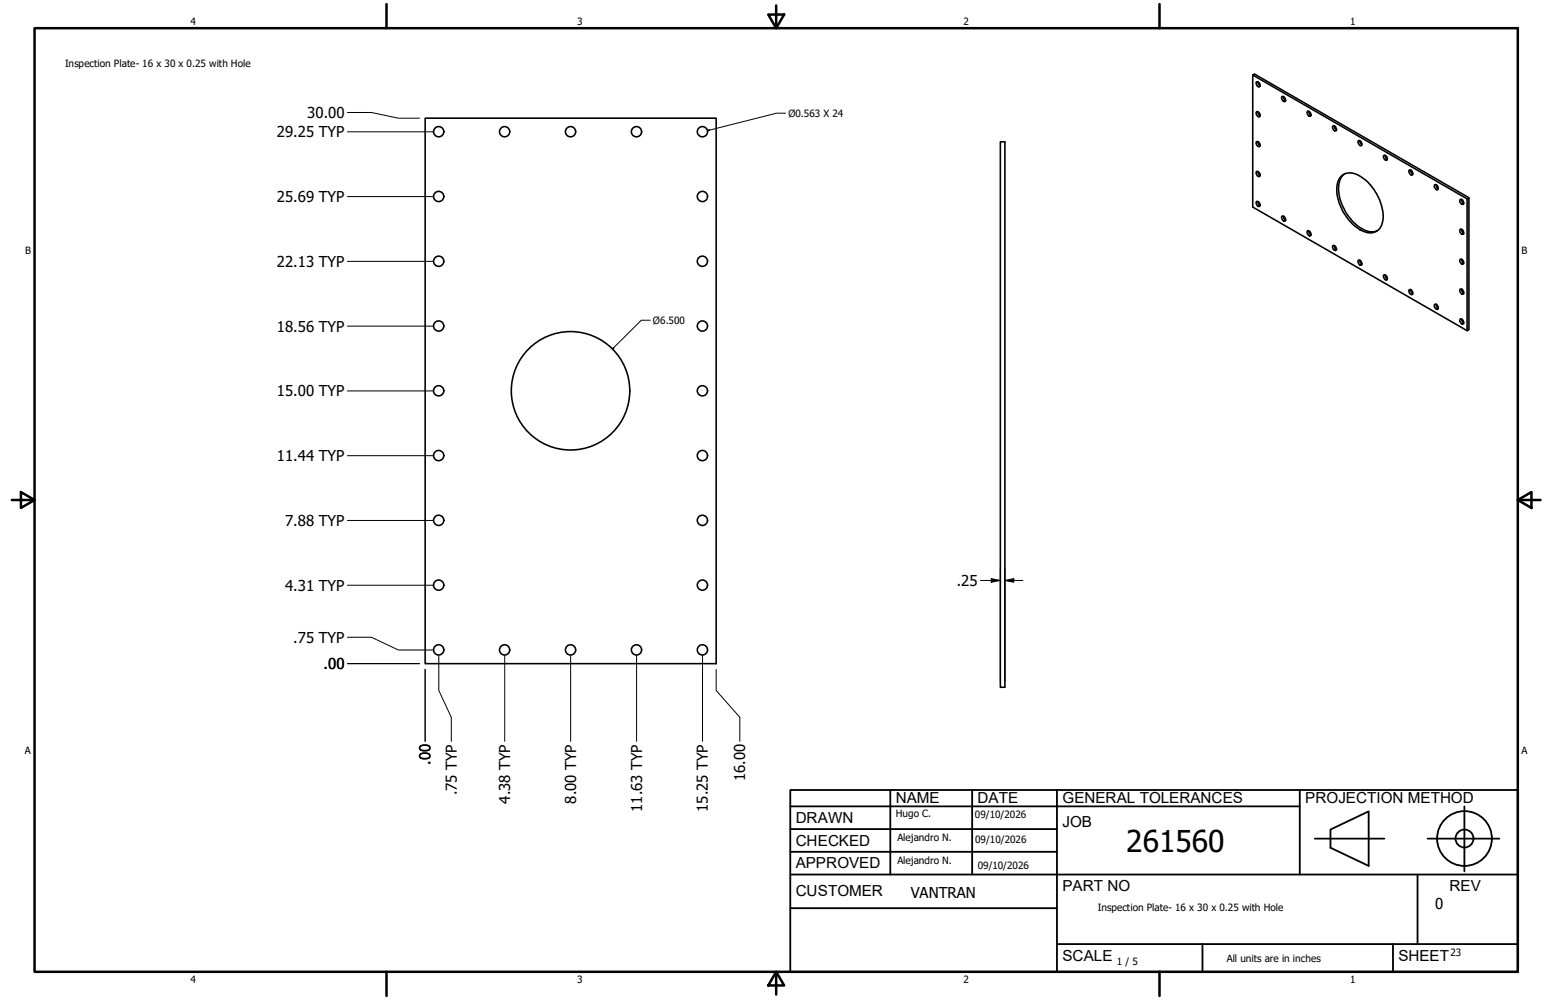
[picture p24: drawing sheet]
<svg xmlns="http://www.w3.org/2000/svg" width="432mm" height="279mm" viewBox="0 0 432 279" stroke-linecap="round" stroke-linejoin="round" font-family="sans-serif">
<defs><g id="words">
<text font-size="8.4" x="314.6" y="238.1">261560</text>
<g font-size="4.3">
<text x="250.2" y="224.2">NAME</text>
<text x="273" y="224.2">DATE</text>
<text x="296.7" y="224.3">GENERAL TOLERANCES</text>
<text x="364.6" y="224.3">PROJECTION METHOD</text>
<text x="222.2" y="229.9">DRAWN</text>
<text x="296.7" y="230.9">JOB</text>
<text x="222.2" y="236.3">CHECKED</text>
<text x="222.2" y="242.6">APPROVED</text>
<text x="222.2" y="250.3">CUSTOMER</text>
<text x="296.7" y="249">PART NO</text>
<text x="404.8" y="248.9">REV</text>
<text x="296.7" y="268.4">SCALE</text>
<text x="390.6" y="268.4">SHEET</text>
</g>
<g font-size="4.2">
<text x="85.8" y="33">30.00</text>
<text x="77.3" y="38.4">29.25 TYP</text>
<text x="77.3" y="56.5">25.69 TYP</text>
<text x="77.3" y="74.5">22.13 TYP</text>
<text x="77.3" y="92.6">18.56 TYP</text>
<text x="77.3" y="110.7">15.00 TYP</text>
<text x="77.3" y="128.8">11.44 TYP</text>
<text x="79.6" y="146.9">7.88 TYP</text>
<text x="79.6" y="165">4.31 TYP</text>
<text x="267.2" y="163.7">.25</text>
<text x="81.9" y="179.6">.75 TYP</text>
<text x="90.4" y="186.9">.00</text>
<text x="120.3" y="213.7" transform="rotate(-90 120.3 213.7)">.00</text>
<text x="208.2" y="218.3" transform="rotate(-90 208.2 218.3)">16.00</text>
<text x="127.6" y="222.2" transform="rotate(-90 127.6 222.2)">.75 TYP</text>
<text x="142.5" y="224.5" transform="rotate(-90 142.5 224.5)">4.38 TYP</text>
<text x="160.9" y="224.5" transform="rotate(-90 160.9 224.5)">8.00 TYP</text>
<text x="179.3" y="226.8" transform="rotate(-90 179.3 226.8)">11.63 TYP</text>
<text x="197.7" y="226.8" transform="rotate(-90 197.7 226.8)">15.25 TYP</text>
<text x="254.4" y="250.8">VANTRAN</text>
<text x="400.9" y="254">0</text>
</g>
<g font-size="2.8">
<text x="53.2" y="6.9">4</text>
<text x="161.2" y="6.9">3</text>
<text x="269.1" y="6.9">2</text>
<text x="377.1" y="6.9">1</text>
<text x="18.2" y="18.7">Inspection Plate- 16 x 30 x 0.25 with Hole</text>
<text x="220.2" y="32.6">Ø0.563 X 24</text>
<text x="7" y="70.9">B</text>
<text x="424.9" y="70.9">B</text>
<text x="182.4" y="90.5">Ø6.500</text>
<text x="6.9" y="210.6">A</text>
<text x="424.9" y="210.6">A</text>
<text x="250.2" y="228.3">Hugo C.</text>
<text x="272.3" y="228.4">09/10/2026</text>
<text x="250.6" y="234.9">Alejandro N.</text>
<text x="272.4" y="235.6">09/10/2026</text>
<text x="250.6" y="241.5">Alejandro N.</text>
<text x="273.1" y="242.8">09/10/2026</text>
<text x="306.6" y="254.5">Inspection Plate- 16 x 30 x 0.25 with Hole</text>
<text x="312" y="269.7">1 / 5</text>
<text x="342.6" y="268.7">All units are in inches</text>
<text x="405.1" y="267.1">23</text>
<text x="53.2" y="274.6">4</text>
<text x="161.2" y="274.6">3</text>
<text x="269.1" y="274.6">2</text>
<text x="377.1" y="274.6">1</text>
</g>
</g></defs>
<!-- layer: Visible (ANSI) -->
<g fill="none" stroke="#000" stroke-width=".44">
<path d="M118.7 33h81.3v152.4h-81.3zM279.4 39.6h1.3v152.4h-1.3zM349.9 21l.5-.3 59.9 34.5v36.9l-.5 .3-59.9-34.6v-36.8l59.9 34.6v36.8M350.9 31.3a.8 .8 0 0 1 .9 .4 .8 .8 0 0 1-.1 .9l-.7-.4zM351 39.6h.1a.84 .84 0 0 1 .8 .5 .84 .84 0 0 1-.2 .9h-.2a1.07 1.07 0 0 1-.5-1.4zM351 22.9h.1a.8 .8 0 0 1 .8 .5 .8 .8 0 0 1-.2 .9h-.2a1.07 1.07 0 0 1-.5-1.4zM351.3 39.6a1.03 1.03 0 0 0 .7 1M351.3 31.2a1.03 1.03 0 0 0 .7 1.1M351.3 22.9a1.03 1.03 0 0 0 .7 1M358 27.1a.8 .8 0 0 1 .9 .3 .8 .8 0 0 1-.1 1 1.05 1.05 0 0 1-.8-1.3zM358.5 27a1.03 1.03 0 0 0 .6 1.1M365.1 31.2a.8 .8 0 0 1 .9 .4 .8 .8 0 0 1-.1 .9l-.6-.4z"/>
<path d="M365.6 31.1l.1 .6 .5 .5M372.3 35.2a.9 .9 0 0 1 .8 1.4 .94 .94 0 0 1-.8-1.4zM372.7 35.2a1.03 1.03 0 0 0 .6 1.1M379.3 39.4a.8 .8 0 0 1 .9 .3 .8 .8 0 0 1-.1 1l-.6-.4zM379.8 39.3l.1 .6 .5 .5M350.9 48a.8 .8 0 0 1 .9 .4 .8 .8 0 0 1-.1 .9 1.05 1.05 0 0 1-.8-1.3zM351 56.3a.83 .83 0 0 1 .8 .5 .83 .83 0 0 1-.1 .9l-.5-.3a.81 .81 0 0 1-.2-1.1zM351.3 56.3l.2 .6 .5 .4M351.3 47.9a1.03 1.03 0 0 0 .7 1.1M374.4 49.5a4.3 4.3 0 0 1 6.1 .2 13.7 13.7 0 0 1 5.7 12.1 3.7 3.7 0 0 1-5.9 2.6 13.5 13.5 0 0 1-6.8-13zM375.5 48.6a6 6 0 0 0-1.4 6.5 13.6 13.6 0 0 0 7.9 9.5l1.6 .2 1.1-.3M386.5 43.5a.8 .8 0 0 1 .8 .4 .8 .8 0 0 1-.1 .9l-.6-.4z"/>
<path d="M386.9 43.4l.1 .6 .5 .4M393.6 47.5a.9 .9 0 0 1 .8 1.4l-.4-.1a.91 .91 0 0 1-.4-1.3zM394 47.5l.1 .6 .5 .5M400.7 51.6a.83 .83 0 0 1 .9 .5 .83 .83 0 0 1-.2 .9h-.2a.91 .91 0 0 1-.5-1.4zM401.1 51.6l.2 .7 .4 .4M407.9 55.7a.9 .9 0 0 1 .7 1.4 .94 .94 0 0 1-.7-1.4zM408.2 55.8l.2 .5 .4 .5M410.3 55.2l-.5 .4M358 60.5a.86 .86 0 0 1 .9 .3 .86 .86 0 0 1 0 1 1.02 1.02 0 0 1-.9-1.3zM358.5 60.4a1.03 1.03 0 0 0 .6 1.1M365.1 64.6a.8 .8 0 0 1 .9 .4 .8 .8 0 0 1-.1 .9l-.6-.4zM365.6 64.5a1.03 1.03 0 0 0 .6 1.1"/>
<path d="M372.3 68.6a.89 .89 0 0 1 .8 .5 .89 .89 0 0 1-.1 .9l-.5-.3a.89 .89 0 0 1-.2-1.1zM372.7 68.6l.1 .6 .5 .5M379.3 72.8a.82 .82 0 0 1 1 .3 .82 .82 0 0 1-.1 1 1.03 1.03 0 0 1-.9-1.3zM379.8 72.7l.1 .6 .5 .5M386.5 76.9a.8 .8 0 0 1 .8 .4 .8 .8 0 0 1-.1 .9l-.6-.4zM386.9 76.8l.1 .7 .5 .4M407.8 72.5a.77 .77 0 0 1 .9 .4 .77 .77 0 0 1-.2 1l-.2-.2a.93 .93 0 0 1-.5-1.2zM407.8 64.1a.84 .84 0 0 1 .9 .4 .84 .84 0 0 1-.1 1 1.03 1.03 0 0 1-.8-1.4zM408.2 72.5l.2 .5 .4 .5M408.2 64.1l.2 .6 .4 .5M393.6 80.9h.2a.88 .88 0 0 1 .7 .6 .88 .88 0 0 1-.2 .9l-.1-.1a1.07 1.07 0 0 1-.6-1.4zM394 80.9l.1 .6 .5 .5"/>
<path d="M400.7 85a.83 .83 0 0 1 .9 .5 .83 .83 0 0 1-.2 .9 .93 .93 0 0 1-.7-1.4zM401.1 85l.2 .7 .4 .4M407.8 89.2a.82 .82 0 0 1 .8 .4 .82 .82 0 0 1 0 .9 .95 .95 0 0 1-.8-1.3zM407.8 80.8a.84 .84 0 0 1 .9 .4 .84 .84 0 0 1-.1 1 1.03 1.03 0 0 1-.8-1.4zM408.2 89.2l.2 .5 .4 .5M408.2 80.8l.2 .6 .4 .5"/>
<circle cx="122.5" cy="36.8" r="1.43"/>
<circle cx="140.9" cy="36.8" r="1.43"/>
<circle cx="159.4" cy="36.8" r="1.43"/>
<circle cx="177.8" cy="36.8" r="1.43"/>
<circle cx="196.2" cy="36.8" r="1.43"/>
<circle cx="122.5" cy="54.9" r="1.43"/>
<circle cx="196.2" cy="54.9" r="1.43"/>
<circle cx="122.5" cy="73" r="1.43"/>
<circle cx="196.2" cy="73" r="1.43"/>
<circle cx="122.5" cy="91.1" r="1.43"/>
<circle cx="196.2" cy="91.1" r="1.43"/>
<circle cx="122.5" cy="109.2" r="1.43"/>
<circle cx="159.4" cy="109.2" r="16.5"/>
<circle cx="196.2" cy="109.2" r="1.43"/>
<circle cx="122.5" cy="127.3" r="1.43"/>
<circle cx="196.2" cy="127.3" r="1.43"/>
<circle cx="122.5" cy="145.4" r="1.43"/>
<circle cx="196.2" cy="145.4" r="1.43"/>
<circle cx="122.5" cy="163.5" r="1.43"/>
<circle cx="196.2" cy="163.5" r="1.43"/>
<circle cx="122.5" cy="181.6" r="1.43"/>
<circle cx="140.9" cy="181.6" r="1.43"/>
<circle cx="159.4" cy="181.6" r="1.43"/>
<circle cx="177.8" cy="181.6" r="1.43"/>
<circle cx="196.2" cy="181.6" r="1.43"/>
</g>
<!-- layer: Borde (ANSI) -->
<g fill="none" stroke="#000" stroke-width=".7">
<path d="M9.7 7.9h414.2v263.6h-414.2zM107.9 1.1v6.8M214.6 4.1h4.4l-2.2 3.8zM216.8 1.5v6.4M323.8 1.1v6.8M3.3 139.7h6.4M5.8 137.5l3.9 2.2-3.9 2.2zM423.9 139.7l3.8-2.2v4.4zM423.9 139.7h6.4M107.9 271.5v6.8M216.8 271.5l2.2 3.8h-4.4zM216.8 271.5v6.4"/>
<path d="M323.8 271.5v6.8"/>
</g>
<!-- layer: Title (ANSI)-1 -->
<g fill="none" stroke="#000" stroke-width=".51">
<path d="M220.7 220.7h203.2v50.8h-203.2zM220.7 225.3h142.3M220.7 231.6h74.5M220.7 238h74.5M248.7 220.7v23.6M271.5 220.7v23.6M295.2 220.7v50.8M363 220.7v23.6M367.2 234.3h19.5M371.6 231.8l10.7-5.1v15.2l-10.7-5zM398.7 234.3h20.1M409 225.3v18.2"/>
<path d="M220.7 244.3h203.2M220.7 253.7h74.5M395.9 244.3v19.5M295.2 263.8h128.7M335.9 263.8v7.7M389.1 263.8v7.7"/>
<circle cx="409" cy="234.3" r="7.7"/>
<circle cx="409" cy="234.3" r="2.51"/>
</g>
<!-- layer: Cota (ANSI) -->
<g fill="none" stroke="#000" stroke-width=".28">
<path d="M97 36.8h24M97 31.4h6.8l7.5 1.6h5.9M97 54.9h24M97 73h24M97 91.1h24M97 109.2h24M97 127.3h24M97 145.4h24M279.4 159v31.4M280.7 159v31.4M97 178.1h6.8l7.5 3.5h9.7M97 163.5h24"/>
<path d="M273.8 162.2h5.6M276.9 161.7l2.5 .5-2.5 .5zM280.7 162.2l2.4-.5v1zM280.7 162.2h5M97 185.4h20.2M118.7 187v20.1M122.6 183.2v9.7l3.4 7.5v6.7M141 183.2v23.9M159.4 183.2v23.9M177.8 183.2v23.9M196.2 183.2v23.9M200 187v5.9l6.6 7.5v6.7"/>
</g>
<path d="M197.6 36.5l.5-.2v.2zM219.4 31.6h-2.5l-19.3 4.9M171.3 97.1l.2 .2-.4 .2zM181.6 89.5h-2.5l-8 8" fill="none" stroke="#000" stroke-width=".28"/>
<path d="M197.6 36.5l.5-.2v.2zM171.3 97.1l.2 .2-.4 .2z" fill="#000"/>
<!-- layer: Cota (ANSI) -->
<path d="M276.9 161.7l2.5 .5-2.5 .5zM280.7 162.2l2.4-.5v1z" fill="#000"/>
<use href="#words"/>
</svg>
